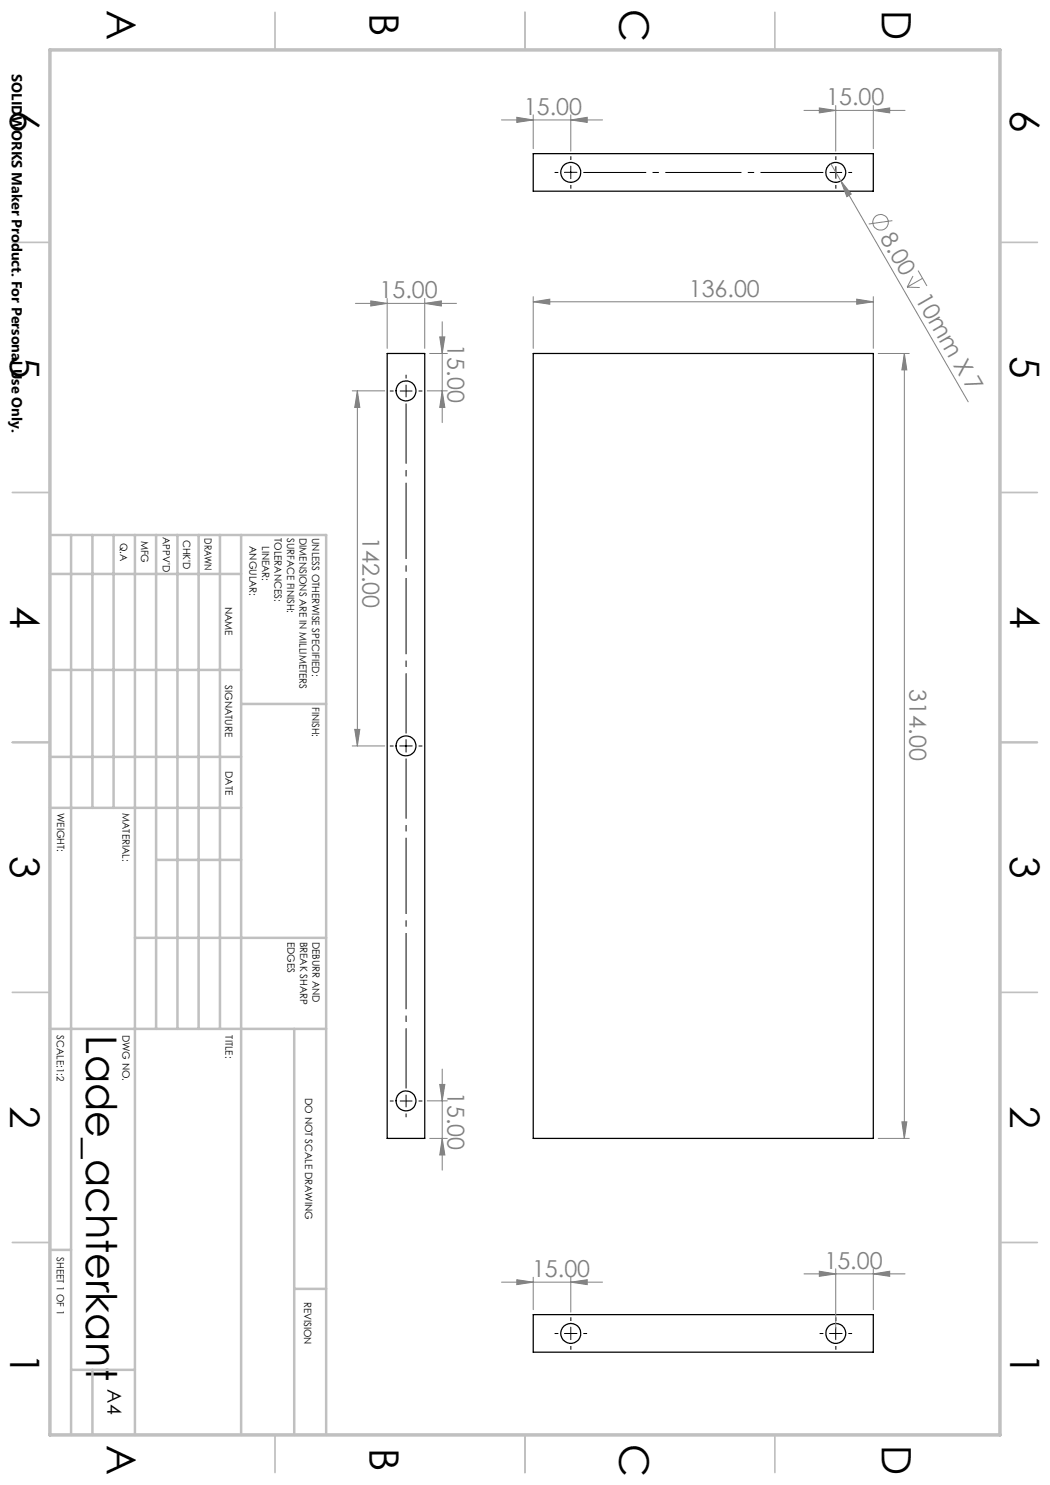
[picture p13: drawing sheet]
<svg xmlns="http://www.w3.org/2000/svg" width="210mm" height="297mm" viewBox="0 0 210 297" stroke-linecap="round" stroke-linejoin="round" font-family="sans-serif">
<defs><g id="words">
<text font-size="8.5" x="17.3" y="207.1" transform="rotate(90 17.3 207.1)">Lade_achterkant</text>
<g font-size="8.1">
<text x="21.4" y="2" transform="rotate(90 21.4 2)">A</text>
<text x="73.9" y="2.7" transform="rotate(90 73.9 2.7)">B</text>
<text x="123.9" y="1.7" transform="rotate(90 123.9 1.7)">C</text>
<text x="176.4" y="2" transform="rotate(90 176.4 2)">D</text>
<text x="2" y="22" transform="rotate(90 2 22)">6</text>
<text x="202" y="22" transform="rotate(90 202 22)">6</text>
<text x="2" y="71.2" transform="rotate(90 2 71.2)">5</text>
<text x="202" y="71.2" transform="rotate(90 202 71.2)">5</text>
<text x="2" y="121.2" transform="rotate(90 2 121.2)">4</text>
<text x="202" y="121.2" transform="rotate(90 202 121.2)">4</text>
<text x="2" y="171.3" transform="rotate(90 2 171.3)">3</text>
<text x="202" y="171.3" transform="rotate(90 202 171.3)">3</text>
<text x="2" y="221.3" transform="rotate(90 2 221.3)">2</text>
<text x="202" y="221.3" transform="rotate(90 202 221.3)">2</text>
<text x="2" y="270.5" transform="rotate(90 2 270.5)">1</text>
<text x="202" y="270.5" transform="rotate(90 202 270.5)">1</text>
<text x="21.4" y="289" transform="rotate(90 21.4 289)">A</text>
<text x="73.9" y="289.7" transform="rotate(90 73.9 289.7)">B</text>
<text x="123.9" y="288.7" transform="rotate(90 123.9 288.7)">C</text>
<text x="176.4" y="289" transform="rotate(90 176.4 289)">D</text>
</g>
<g font-size="4.7" fill="#808080">
<text x="104.8" y="23">15.00</text>
<text x="165.2" y="21.1">15.00</text>
<text x="175.9" y="47.6" transform="rotate(60 175.9 47.6)">8.00</text>
<text x="75.9" y="59.7">15.00</text>
<text x="137.8" y="59.4">136.00</text>
<text x="183" y="59.7" transform="rotate(60 183 59.7)">10mm X 7</text>
<text x="89.5" y="68.9" transform="rotate(90 89.5 68.9)">15.00</text>
<text x="72.5" y="107.4" transform="rotate(90 72.5 107.4)">142.00</text>
<text x="181.9" y="137.9" transform="rotate(90 181.9 137.9)">314.00</text>
<text x="89.5" y="218.3" transform="rotate(90 89.5 218.3)">15.00</text>
<text x="106.4" y="255.4">15.00</text>
<text x="164.9" y="253.8">15.00</text>
</g>
<text font-size="3.9" x="21.5" y="277.9" transform="rotate(90 21.5 277.9)">A4</text>
<text font-size="2.9" x="2.4" y="14.9" transform="rotate(90 2.4 14.9)">SOLIDWORKS Maker Product. For Personal Use Only.</text>
<g font-size="2">
<text x="32.6" y="107.4" transform="rotate(90 32.6 107.4)">APPV'D</text>
<text x="36.7" y="107.9" transform="rotate(90 36.7 107.9)">CHK'D</text>
<text x="40.9" y="107.6" transform="rotate(90 40.9 107.6)">DRAWN</text>
<text x="54.9" y="107.6" transform="rotate(90 54.9 107.6)">TOLERANCES:</text>
<text x="57.4" y="107.6" transform="rotate(90 57.4 107.6)">SURFACE FINISH:</text>
<text x="59.9" y="107.6" transform="rotate(90 59.9 107.6)">DIMENSIONS ARE IN MILLIMETERS</text>
<text x="62.4" y="107.6" transform="rotate(90 62.4 107.6)">UNLESS OTHERWISE SPECIFIED:</text>
<text x="24" y="108.5" transform="rotate(90 24 108.5)">Q.A</text>
<text x="28.2" y="108.1" transform="rotate(90 28.2 108.1)">MFG</text>
<text x="49.9" y="109.2" transform="rotate(90 49.9 109.2)">ANGULAR:</text>
<text x="52.4" y="109.2" transform="rotate(90 52.4 109.2)">LINEAR:</text>
<text x="45" y="121.3" transform="rotate(90 45 121.3)">NAME</text>
<text x="45.1" y="137" transform="rotate(90 45.1 137)">SIGNATURE</text>
<text x="62.4" y="141.4" transform="rotate(90 62.4 141.4)">FINISH:</text>
<text x="45.1" y="154.2" transform="rotate(90 45.1 154.2)">DATE</text>
<text x="11.5" y="162.6" transform="rotate(90 11.5 162.6)">WEIGHT:</text>
<text x="24.5" y="162.6" transform="rotate(90 24.5 162.6)">MATERIAL:</text>
<text x="57.5" y="188.3" transform="rotate(90 57.5 188.3)">EDGES</text>
<text x="60" y="188.3" transform="rotate(90 60 188.3)">BREAK SHARP</text>
<text x="62.5" y="188.3" transform="rotate(90 62.5 188.3)">DEBURR AND</text>
<text x="11.4" y="207.1" transform="rotate(90 11.4 207.1)">SCALE:1:2</text>
<text x="24.5" y="207" transform="rotate(90 24.5 207)">DWG NO.</text>
<text x="45.1" y="207.1" transform="rotate(90 45.1 207.1)">TITLE:</text>
<text x="61" y="219.6" transform="rotate(90 61 219.6)">DO NOT SCALE DRAWING</text>
<text x="11.4" y="251.5" transform="rotate(90 11.4 251.5)">SHEET 1 OF 1</text>
<text x="60.8" y="260.3" transform="rotate(90 60.8 260.3)">REVISION</text>
</g>
</g></defs>
<g fill="none" stroke="#000" stroke-width=".25">
<path d="M106.6 30.7h68.1v7.5h-68.1zM77.4 70.7h7.5v157h-7.5zM106.6 70.7h68.1v157h-68.1zM106.6 262.9h68.1v7.5h-68.1z"/>
<circle cx="114.1" cy="34.5" r="2"/>
<circle cx="167.1" cy="34.5" r="1.99"/>
<circle cx="81.2" cy="78.2" r="2"/>
<circle cx="81.2" cy="149.2" r="2"/>
<circle cx="81.2" cy="220.2" r="2"/>
<circle cx="114.1" cy="266.7" r="2"/>
<circle cx="167.1" cy="266.7" r="1.99"/>
</g>
<g fill="none" stroke="#808080" stroke-width=".2">
<path d="M100.3 24h20.2M103.4 23.5l3.2 .5-3.2 .5zM106.6 23v6.7M114.2 24l3.2-.5v1zM114.2 23v7.2M160.8 22.1h20.2M163.9 21.6l3.2 .5-3.2 .5zM166.2 32.7l2 3.5M167.1 21.1v9.1M168.2 36.2l2.1 2.6-.9 .5zM168.2 36.2l25.4 44.2M174.7 22.1l3.2-.5v1z"/>
<path d="M174.7 21.1v8.6M77.4 59.7v10M84.9 59.7v10M106.6 59.3v10.4M171.3 59.8l3.4 .6-3.4 .5zM174.7 59.3v10.4M178.5 44.1l-4.8 .7M181.4 57.4l2.5 .1M182.6 55.2l-1.2 2.2M183.6 54.1l1.8 3.1M184.5 55.7l-3.1 1.7M70.4 78.2h6.5"/>
<path d="M71.1 60.7h20.2M71.5 78.2l.5 3.3h-1.1zM71.5 78.2v71M74.2 60.2l3.2 .5-3.2 .5zM84.9 60.7l3.4-.5v1zM85.4 78.2h4.1M85.9 70.7h3.6M87.9 67.4h1.1l-.6 3.3zM88.4 64.3v20.2M88.4 78.2l.6 3.3h-1.1zM106.6 60.4l3.4-.6v1.1zM106.6 60.4h68.1"/>
<path d="M175.6 70.7h6.3M180.9 70.7v157M180.9 70.7l.5 3.3h-1zM70.4 149.2h6.5M70.9 145.9h1.1l-.5 3.3zM87.9 216.9h1.1l-.6 3.3zM88.4 213.8v20.2M85.4 220.2h4.1M85.9 227.7h3.6M88.4 227.7l.6 3.3h-1.1zM175.6 227.7h6.3M180.4 224.4h1l-.5 3.3z"/>
<path d="M100.3 256.4h20.2M103.4 255.9l3.2 .5-3.2 .5zM106.6 255.4v6.5M114.2 256.4l3.2-.5v1zM114.2 255.4v7M160.8 254.8h20.2M163.9 254.2l3.2 .6-3.2 .5zM167.1 253.8v11.9M174.7 254.8l3.2-.6v1.1zM174.7 253.8v8.1"/>
<circle cx="176.1" cy="44.5" r="1.56"/>
</g>
<g fill="none" stroke="#000" stroke-width=".2" stroke-dasharray="15.2 1.3 1.3 1.3" stroke-linecap="butt">
<path d="M111.7 34.5h-.8M114.2 32v-.8M114.2 37v.7M167.2 34.5h1.2M167.2 34.5v-1.3M167.2 34.5h-1.3M167.2 34.5v1.2M167.2 32v-.8M167.2 37v.7M169.7 34.5h.7M78.7 78.2h-.7M81.2 78.2h1.3"/>
<path d="M81.2 78.2v-1.3M81.2 78.2h-1.2M81.2 78.2v1.2M81.2 75.7v-.8M83.7 78.2h.8M78.7 149.2h-.7M83.7 149.2h.8M78.7 220.2h-.7M81.2 220.2h1.3M81.2 220.2v-1.3M81.2 220.2h-1.2M81.2 220.2v1.2"/>
<path d="M81.2 222.7v.7M83.7 220.2h.8M111.7 266.7h-.8M114.2 264.2v-.7M114.2 269.2v.8M116.7 266.7h.7M164.7 266.7h-.8M167.2 264.2v-.7M167.2 269.2v.8M169.7 266.7h.7"/>
</g>
<path d="M81.2 80.7v66M81.2 151.7v66" fill="none" stroke="#000" stroke-width=".2" stroke-dasharray="15.2 1.3 1.3 1.3" stroke-dashoffset="3.2" stroke-linecap="butt"/>
<path d="M116.7 34.5h48" fill="none" stroke="#000" stroke-width=".2" stroke-dasharray="15.2 1.3 1.3 1.3" stroke-dashoffset="2.7" stroke-linecap="butt"/>
<path d="M112.9 34.5h2.5M114.2 33.2v2.5M79.9 149.2h2.5M81.2 147.9v2.5M112.9 266.7h2.5M114.2 265.4v2.5M165.9 266.7h2.5M167.1 265.4v2.5" fill="none" stroke="#000" stroke-width=".2"/>
<g fill="none" stroke="#c0c0c0" stroke-width=".35">
<path d="M55 2.5v7.5M105 2.5v7.5M155 2.5v7.5M2.5 48.5h7.5M200 48.5h7.5M2.5 98.5h7.5M200 98.5h7.5M2.5 148.5h7.5M200 148.5h7.5M2.5 198.5h7.5M200 198.5h7.5M2.5 248.5h7.5"/>
<path d="M200 248.5h7.5M55 287v7.5M105 287v7.5M155 287v7.5"/>
</g>
<g fill="none" stroke="#c0c0c0" stroke-width=".5">
<path d="M10 107h55.2v180M10 114.8h38.2M14.2 107v180M18.5 107v54.6M22.7 107v54.6M27 107v180M31.2 107v98.8M35.5 107v98.8M39.7 107v98.8M44 107v98.8M48.2 107v180M10 134h38.2"/>
<path d="M10 151.4h38.2M48.2 140.8h17M10 161.6h38.2M31.2 172h17M27 187.6h38.2M10 205.8h55.2M58.8 205.8v81.2M10 250h4.2M58.8 257.8h6.4M14.2 274h12.8M18.5 274v13"/>
</g>
<path d="M10 10h190v277h-190z" fill="none" stroke="#c0c0c0" stroke-width=".7"/>
<g fill="#808080">
<path d="M168.2 36.2l2.1 2.6-.9 .5z"/>
<path d="M180.4 224.4h1l-.5 3.3zM180.9 70.7l.5 3.3h-1zM88.4 78.2l.6 3.3h-1.1zM87.9 67.4h1.1l-.6 3.3z"/>
<path d="M87.9 216.9h1.1l-.6 3.3zM88.4 227.7l.6 3.3h-1.1zM71.5 78.2l.5 3.3h-1.1zM70.9 145.9h1.1l-.5 3.3z"/>
<path d="M163.9 254.2l3.2 .6-3.2 .5zM174.7 254.8l3.2-.6v1.1zM163.9 21.6l3.2 .5-3.2 .5zM174.7 22.1l3.2-.5v1z"/>
<path d="M171.3 59.8l3.4 .6-3.4 .5zM106.6 60.4l3.4-.6v1.1zM114.2 256.4l3.2-.5v1zM103.4 255.9l3.2 .5-3.2 .5zM84.9 60.7l3.4-.5v1zM74.2 60.2l3.2 .5-3.2 .5zM114.2 24l3.2-.5v1zM103.4 23.5l3.2 .5-3.2 .5z"/>
</g>
<use href="#words"/>
</svg>
